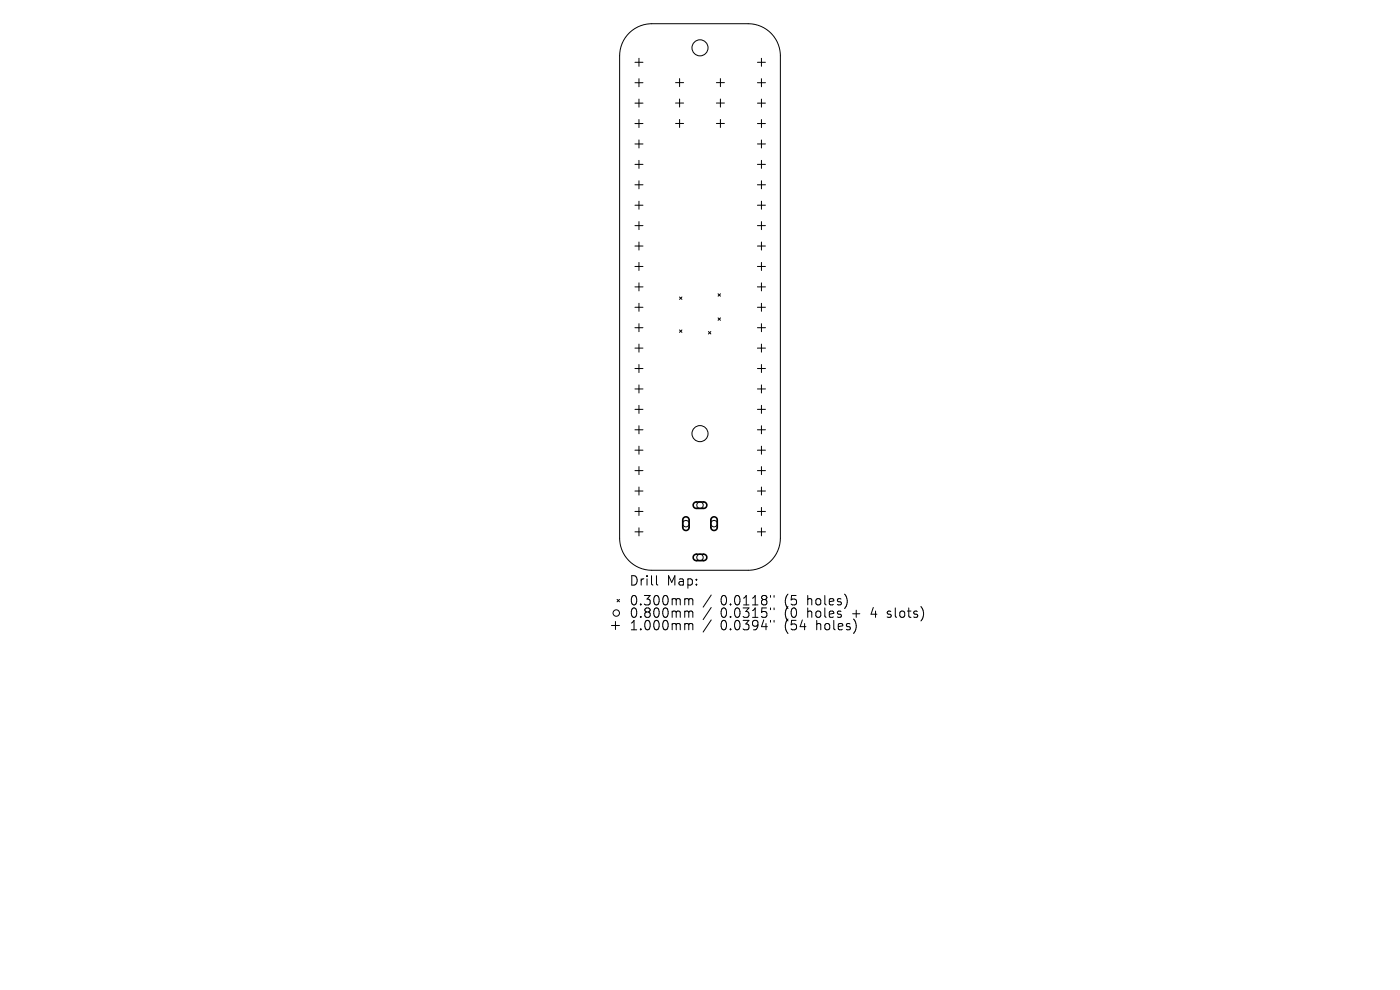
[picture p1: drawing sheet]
<svg xmlns="http://www.w3.org/2000/svg" width="297mm" height="210mm" viewBox="0 0 297 210" stroke-linecap="round" stroke-linejoin="round" font-family="sans-serif">
<defs><g id="words">
<g font-size="2.8">
<text x="133.4" y="124.5">Drill</text>
<text x="141.4" y="124.5">Map:</text>
<text x="133.4" y="128.7">0.300mm</text>
<text x="133.4" y="131.3">0.800mm</text>
<text x="152.9" y="128.7">0.0118&quot;</text>
<text x="152.9" y="131.3">0.0315&quot;</text>
<text x="166.6" y="128.7">(5</text>
<text x="166.6" y="131.3">(0</text>
<text x="171.6" y="128.7">holes)</text>
<text x="171.6" y="131.3">holes</text>
<text x="181.3" y="131.3">+</text>
<text x="185.5" y="131.3">4</text>
<text x="189.1" y="131.3">slots)</text>
<text x="133.4" y="134">1.000mm</text>
<text x="152.9" y="134">0.0394&quot;</text>
<text x="166.6" y="134">(54</text>
<text x="173.5" y="134">holes)</text>
</g>
</g></defs>
<g fill="none" stroke="#000" stroke-width=".21">
<path d="M133.6 6.9a6.8 6.8 0 0 1 4.7-1.9h20.4a6.8 6.8 0 0 1 6.9 6.9v102.3a6.8 6.8 0 0 1-6.9 6.8h-20.4a6.8 6.8 0 0 1-6.8-6.8v-102.3a6.8 6.8 0 0 1 2.1-5zM134.7 13.2h1.7M134.7 17.5h1.7M135.6 12.4v1.7M135.6 16.7v1.7M143.3 17.5h1.7M144.2 16.7v1.7M152 17.5h1.7M152.8 16.7v1.7M160.7 13.2h1.7M160.7 17.5h1.7M161.5 12.4v1.7"/>
<path d="M161.5 16.7v1.7M134.7 21.9h1.7M134.7 26.2h1.7M134.7 30.5h1.7M134.7 34.9h1.7M134.7 39.2h1.7M135.6 21v1.7M135.6 25.4v1.7M135.6 29.7v1.7M135.6 34v1.7M135.6 38.3v1.8M143.3 26.2h1.7"/>
<path d="M143.3 21.9h1.7M144.2 21v1.7M144.2 25.3v1.7M152 26.2h1.7M152 21.9h1.7M152.8 21v1.7M152.8 25.3v1.7M160.7 21.9h1.7M160.7 26.2h1.7M160.7 30.5h1.7M160.7 34.9h1.7M160.7 39.2h1.7"/>
<path d="M161.5 21v1.7M161.5 25.4v1.7M161.5 29.7v1.7M161.5 34v1.7M161.5 38.3v1.8M134.7 43.5h1.7M134.7 47.9h1.7M134.7 52.2h1.7M134.7 56.5h1.7M135.6 42.7v1.7M135.6 47v1.7M135.6 51.3v1.7"/>
<path d="M135.6 55.7v1.7M160.7 43.5h1.7M160.7 47.9h1.7M160.7 52.2h1.7M160.7 56.5h1.7M161.5 42.7v1.7M161.5 47v1.7M161.5 51.3v1.7M161.5 55.7v1.7M134.7 60.9h1.7M134.7 65.2h1.7M134.7 69.5h1.7"/>
<path d="M134.7 73.8h1.7M134.7 78.2h1.7M135.6 60v1.7M135.6 64.3v1.7M135.6 68.7v1.7M135.6 73v1.7M135.6 77.3v1.7M144.2 63l.5 .5M144.2 70l.5 .5M144.7 63l-.5 .5M144.7 70l-.5 .5M150.3 70.3l.5 .5"/>
<path d="M150.8 70.3l-.5 .5M152.3 62.3l.5 .5M152.3 67.4l.5 .5M152.8 62.3l-.5 .5M152.8 67.4l-.5 .5M160.7 60.9h1.7M160.7 65.2h1.7M160.7 69.5h1.7M160.7 73.8h1.7M160.7 78.2h1.7M161.5 60v1.7M161.5 64.3v1.7"/>
<path d="M161.5 68.7v1.7M161.5 73v1.7M161.5 77.3v1.7M134.7 82.5h1.7M134.7 86.8h1.7M134.7 91.2h1.7M134.7 95.5h1.7M134.7 99.8h1.7M135.6 81.7v1.7M135.6 86v1.7M135.6 90.3v1.7M135.6 94.6v1.8"/>
<path d="M135.6 99v1.7M160.7 82.5h1.7M160.7 86.8h1.7M160.7 91.2h1.7M160.7 95.5h1.7M160.7 99.8h1.7M161.5 81.7v1.7M161.5 86v1.7M161.5 90.3v1.7M161.5 94.6v1.8M161.5 99v1.7M134.7 104.2h1.7"/>
<path d="M134.7 108.5h1.7M134.7 112.8h1.7M135.6 103.3v1.7M135.6 107.6v1.7M135.6 112v1.7M160.7 104.2h1.7M160.7 108.5h1.7M160.7 112.8h1.7M161.5 103.3v1.7M161.5 107.6v1.7M161.5 112v1.7M129.7 132.7h1.7"/>
<path d="M130.6 131.8v1.7M130.9 127.1l.5 .6M131.4 127.1l-.5 .6M139.3 122.1v1.7l.3 .3M145.6 127h.2l.3 .3M145.6 129.6h.2l.3 .3M145.6 132.3h.2l.3 .3M146.1 127.3l.3-.3 .5 .1 .1 1.2M146.1 127.3v1M146.1 129.9v1.1M146.1 132.6v1M146.1 129.9l.3-.3 .5 .1 .1 1.3"/>
<path d="M146.1 132.6l.3-.3 .5 .1 .1 1.2M150.9 126.2l-1.7 2.6M150.9 128.9l-1.7 2.5M150.9 131.5l-1.7 2.6M163.5 126.3v.4M163.5 129v.3M163.5 131.6v.4M164.2 126.3v.4M164.2 129v.3M164.2 131.6v.4M188.2 130.9l.2 .1M188.3 129.7v.5"/>
<circle cx="148.5" cy="10.1" r="1.7"/>
<circle cx="148.5" cy="92" r="1.7"/>
<circle cx="145.5" cy="111.1" r=".68"/>
<circle cx="148.5" cy="107.2" r=".68"/>
<circle cx="148.5" cy="118.2" r=".68"/>
<circle cx="151.5" cy="111.1" r=".68"/>
<circle cx="130.7" cy="130" r=".68"/>
</g>
<path d="M145 109.8a.68 .68 0 0 1 .8-.1 .68 .68 0 0 1 .4 .6v1.6a.68 .68 0 0 1-.7 .6 .68 .68 0 0 1-.7-.6v-1.6zM147.3 106.7l.4-.2h1.6a.68 .68 0 0 1 .7 .7 .68 .68 0 0 1-.7 .6h-1.6a.68 .68 0 0 1-.6-.4 .68 .68 0 0 1 .2-.7zM147.3 117.8l.4-.2h1.6a.68 .68 0 0 1 .7 .6 .68 .68 0 0 1-.7 .7h-1.6a.68 .68 0 0 1-.6-.4 .68 .68 0 0 1 .2-.7zM151 109.8a.68 .68 0 0 1 .7-.1 .68 .68 0 0 1 .5 .6v1.6a.68 .68 0 0 1-.7 .6 .68 .68 0 0 1-.7-.6v-1.6z" fill="none" stroke="#000" stroke-width=".34"/>
<use href="#words"/>
</svg>
